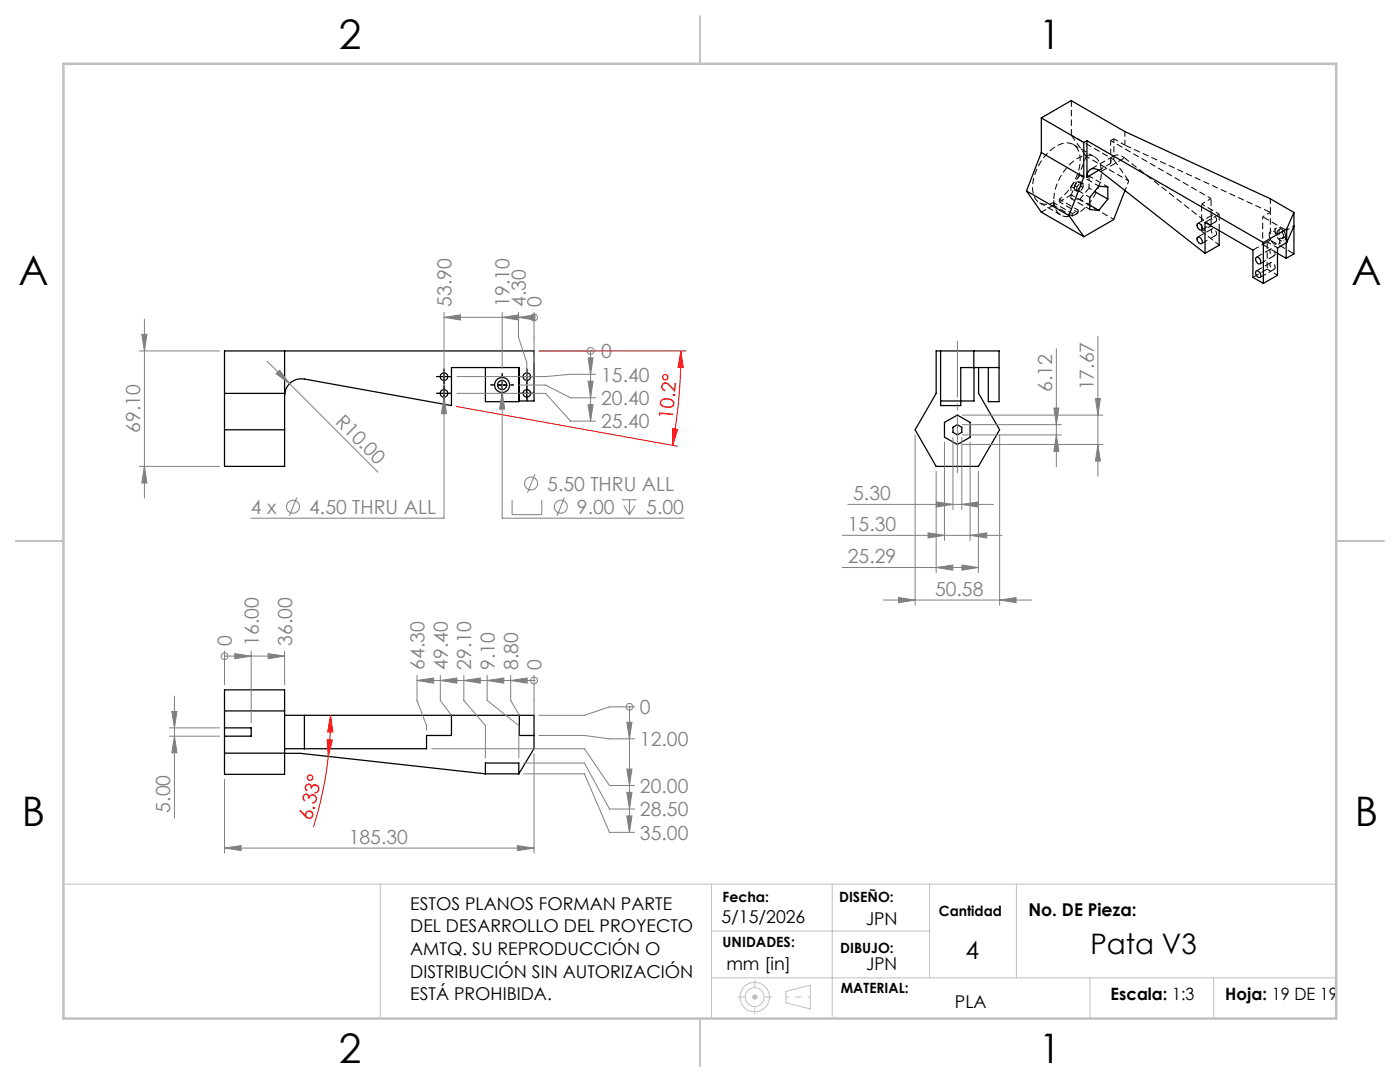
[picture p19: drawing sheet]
<svg xmlns="http://www.w3.org/2000/svg" width="279mm" height="216mm" viewBox="0 0 279 216" stroke-linecap="round" stroke-linejoin="round" font-family="sans-serif">
<defs><g id="words">
<g font-size="8.1">
<text x="67.6" y="9.7">2</text>
<text x="207.3" y="9.7">1</text>
<text x="3.7" y="57">A</text>
<text x="269.7" y="57">A</text>
<text x="4.4" y="164.9">B</text>
<text x="270.4" y="164.9">B</text>
<text x="67.6" y="212.2">2</text>
<text x="207.3" y="212.2">1</text>
</g>
<text font-size="5.6" x="217.6" y="190.3">Pata V3</text>
<text font-size="4.9" x="192.7" y="191.4">4</text>
<g font-size="3.9" fill="#808080">
<text x="90.1" y="61.2" transform="rotate(-90 90.1 61.2)">53.90</text>
<text x="101.7" y="61.2" transform="rotate(-90 101.7 61.2)">19.10</text>
<text x="104.9" y="61.2" transform="rotate(-90 104.9 61.2)">4.30</text>
<text x="108.1" y="61.2" transform="rotate(-90 108.1 61.2)">0</text>
<text x="120" y="71.5">0</text>
<text x="120" y="76.1">15.40</text>
<text x="218.3" y="77.9" transform="rotate(-90 218.3 77.9)">17.67</text>
<text x="120" y="80.8">20.40</text>
<text x="210" y="78.2" transform="rotate(-90 210 78.2)">6.12</text>
<text x="28" y="86.4" transform="rotate(-90 28 86.4)">69.10</text>
<text x="66.8" y="84.3" transform="rotate(45 66.8 84.3)">R10.00</text>
<text x="120" y="85.5">25.40</text>
<text x="109.2" y="97.9">5.50 THRU ALL</text>
<text x="170.3" y="99.8">5.30</text>
<text x="50.1" y="102.6">4 x</text>
<text x="61.7" y="102.6">4.50 THRU ALL</text>
<text x="115.1" y="102.6">9.00</text>
<text x="129" y="102.6">5.00</text>
<text x="169.2" y="106">15.30</text>
<text x="169.2" y="112.4">25.29</text>
<text x="186.6" y="118.9">50.58</text>
<text x="46.3" y="128.8" transform="rotate(-90 46.3 128.8)">0</text>
<text x="51.6" y="128.8" transform="rotate(-90 51.6 128.8)">16.00</text>
<text x="58.3" y="128.8" transform="rotate(-90 58.3 128.8)">36.00</text>
<text x="84.7" y="133.7" transform="rotate(-90 84.7 133.7)">64.30</text>
<text x="89.4" y="133.7" transform="rotate(-90 89.4 133.7)">49.40</text>
<text x="94.1" y="133.7" transform="rotate(-90 94.1 133.7)">29.10</text>
<text x="98.7" y="133.7" transform="rotate(-90 98.7 133.7)">9.10</text>
<text x="103.4" y="133.7" transform="rotate(-90 103.4 133.7)">8.80</text>
<text x="108.1" y="133.7" transform="rotate(-90 108.1 133.7)">0</text>
<text x="127.7" y="142.5">0</text>
<text x="127.7" y="148.9">12.00</text>
<text x="127.7" y="158.2">20.00</text>
<text x="34" y="162.1" transform="rotate(-90 34 162.1)">5.00</text>
<text x="127.7" y="162.9">28.50</text>
<text x="127.7" y="167.5">35.00</text>
<text x="69.6" y="168.4">185.30</text>
</g>
<g font-size="3.9" fill="#f00">
<text x="134.3" y="83.8" transform="rotate(-85 134.3 83.8)">10.2°</text>
<text x="62.2" y="163.8" transform="rotate(-77 62.2 163.8)">6.33°</text>
</g>
<g font-size="3.5">
<text x="81.9" y="181.5">ESTOS PLANOS FORMAN PARTE</text>
<text x="144" y="184.2">5/15/2026</text>
<text x="172.8" y="184.6">JPN</text>
<text x="205.3" y="182.7">No. DE Pieza:</text>
<text x="81.9" y="186">DEL DESARROLLO DEL PROYECTO</text>
<text x="81.9" y="190.6">AMTQ. SU REPRODUCCIÓN O</text>
<text x="81.9" y="195.1">DISTRIBUCIÓN SIN AUTORIZACIÓN</text>
<text x="145" y="193.5">mm [in]</text>
<text x="172.9" y="193.5">JPN</text>
<text x="81.9" y="199.6">ESTÁ PROHIBIDA.</text>
<text x="190.6" y="201.1">PLA</text>
</g>
<g font-size="3.4">
<text x="221.6" y="199.6">Escala: 1:3</text>
<text x="244.5" y="199.6">Hoja: 19 DE 19</text>
</g>
<g font-size="2.8">
<text x="144.2" y="179.9">Fecha:</text>
<text x="167.5" y="179.9">DISEÑO:</text>
<text x="187.4" y="182.7">Cantidad</text>
<text x="144.2" y="189">UNIDADES:</text>
<text x="167.7" y="190.3">DIBUJO:</text>
<text x="167.8" y="198.1">MATERIAL:</text>
</g>
</g></defs>
<g fill="none" stroke="#000" stroke-width=".25">
<path d="M204.9 38.1l8.4 4.9M204.9 38.1l2.9 4.2 8.5 4.9M207.8 23.5l6-3.4 10.7 6.1 29 13.5 4.7 2.7M207.8 23.5l8.5 4.9M207.8 30.4l8.5 4.9M207.8 23.5v6.9M207.8 30.4l-2.9 7.7M216.3 35.3l-3 7.7M216.3 28.4v6.9M216.9 35.3a1.47 1.47 0 0 1 .8-1.5 1.47 1.47 0 0 1 1.7 .2l21.1 16.6M216.9 28.1l35.2 20.3M216.9 28.1l-.6 .3"/>
<path d="M216.9 28.1v7.2M218.4 38.2l2.7 1.5M219.3 34l-2.4 1.3M221.1 39.7v-2.4l-1.8-.2-1.8 2.3v2.4l1.8 .2M221.1 39.7l-1.8 2.3M224.5 38l-2.3 5.8-5.9 3.4M213.3 43l3 4.2M217.5 40.9l1.8 1.1M238.9 47.4a.78 .78 0 0 1 .8 .2 .78 .78 0 0 1 .3 .8 .42 .42 0 0 1-.5 .3 .42 .42 0 0 1-.4-.4l-.2-.5zM239 44.6a.85 .85 0 0 1 .7 1.3 .88 .88 0 0 1-.7-1.3zM240.5 50.6v-6.2l9.5 5.5v5.5l2.1 1.2M243.3 46v2.9l-2.8 1.7"/>
<path d="M250.6 51.4a.78 .78 0 0 1 .9 .4 .78 .78 0 0 1 0 .9 .93 .93 0 0 1-.9-1.3zM250.6 54.2a.78 .78 0 0 1 .9 .3 .78 .78 0 0 1 0 .9 .93 .93 0 0 1-.9-1.2zM252.1 48.4v8.2M255 50.6l1.7 .9M256.7 48.5v3M256.8 45.7l-4.7 2.7M256.8 48.4l-1.8 1.1v5.4l-2.9 1.7M256.8 45.7v2.7M258.2 42.4l-1.4 3.3M258.2 42.4v8.3l-1.5 .8M258.2 45.1l-1.4 3.3M44.8 78.5h12"/>
<path d="M56.8 70v23.1h-12v-23.1h61.8v10h-3v-6.7h-13.5v7.6l-29.4-5.3a3.3 3.3 0 0 0-3.9 3.3M96.9 73.3v6.9h6.6v-6.9M187.7 70v10.9h4v-7.6h7.7M194.3 70v3.3M194.4 73.3v6.7h-6.7M195.3 73.3v5.2l4.2 7.3-4.2 7.3h-8.5l-4.2-7.3 4.2-7.3v-8.5h12.6v10.2h-2.2v-6.9M44.8 85.8h12M188.5 84.3l2.6-1.5 2.5 1.5v2.9l-2.5 1.5-2.6-1.5zM190.2 85.3l.9-.6 .8 .6v1l-.8 .5-.9-.5zM44.8 145.2v1.7M44.8 145.2v-7.5h12v16.8h-12v-7.6M44.8 150.3h12"/>
<path d="M44.8 141.9h12M44.8 145.2h5.3v1.7h-5.3M56.8 149.4h3.9M56.8 142.7h3.9M56.8 150.3h3.1l37 4.1M60.7 142.7h45.9v6.7l-3.1 5M60.7 142.7v6.7M90.1 142.7v4.1h-5v2.6h-24.4M96.9 154.4v-2.1h6.6v2.1M96.9 154.4h6.6M103.6 142.7v4.1h3"/>
<circle cx="88.6" cy="78.5" r=".74"/>
<circle cx="88.6" cy="75.1" r=".75"/>
<circle cx="100.2" cy="76.8" r="1.49"/>
<circle cx="100.2" cy="76.8" r=".92"/>
<circle cx="105.1" cy="78.5" r=".74"/>
<circle cx="105.1" cy="75.2" r=".75"/>
</g>
<g fill="none" stroke="#000" stroke-width=".2" stroke-dasharray="1.3 .6" stroke-dashoffset=".7" stroke-linecap="butt">
<path d="M217.3 37.5l1.2 .7M214 42.6l1.2-.7M215.2 42.4l-1.2 .7M241.7 43.3a.39 .39 0 0 1 .4-.4 .39 .39 0 0 1 .4 .3 .65 .65 0 0 1 0 1.1 1.05 1.05 0 0 1-.8-1M241.7 46a.39 .39 0 0 1 .4-.4 .39 .39 0 0 1 .4 .3 .65 .65 0 0 1 0 1.1 1.05 1.05 0 0 1-.8-1M252 48.8v-5.5M253.4 50a.39 .39 0 0 1 .3-.4 .39 .39 0 0 1 .5 .3 .65 .65 0 0 1 0 1.1 1.05 1.05 0 0 1-.8-1M253.4 52.8a.39 .39 0 0 1 .3-.4 .39 .39 0 0 1 .5 .2 .65 .65 0 0 1 0 1.2 1.05 1.05 0 0 1-.8-1M253.5 47.9v-5.5M254.8 45.5l-1.2 .6M255.1 48.7l1.2-.6M255.4 48.1a1.84 1.84 0 0 0-1.8-2 1.71 1.71 0 0 0 .7 2.5 .66 .66 0 0 0 .8 .2 .66 .66 0 0 0 .3-.7"/>
<path d="M256.6 47.4a1.84 1.84 0 0 0-1.8-1.9 1.71 1.71 0 0 0 .7 2.5 .66 .66 0 0 0 .8 .1 .66 .66 0 0 0 .3-.7"/>
</g>
<g fill="none" stroke="#000" stroke-width=".2" stroke-dasharray="1.3 .6" stroke-linecap="butt">
<path d="M211.4 39.7v.6M213.8 20.1v6.9M213.8 27l3 4.2M214.4 37l.5 .3M214.4 37.9l.5 .2M215.1 36.3l.4 .2M215.1 36.3h.6M215.1 37.9l.4 .3M215.1 37.9h-.7M215.5 36.5l.7 .1M215.5 38.2l-.6-.1M215.7 37.1l.5 .3"/>
<path d="M215.7 36.3l.5 .3M222.3 31.9l3 4.2M210.2 40.4v.5M214 42.6v.5M215.2 41.9v.5M239.8 45.9l2.8-1.7M239.8 48.6l2.8-1.6M241.9 42.9l-2.8 1.7M241.9 45.7l-2.8 1.6M243.3 42.7v3.3M243.3 42.7l-2.8 1.7M250.1 49.9l2.8-1.6"/>
<path d="M250.1 55.3l2.8-1.6M251.5 52.6l2.8-1.6M251.5 55.3l2.8-1.6M253.6 49.7l-2.9 1.6M253.6 52.4l-2.9 1.6M255.4 45.8l-.3 .2M256 47.6l.3-.2"/>
</g>
<path d="M219.7 34.2l4.7-2.7M222.4 31.1l-4.8 2.7M241.7 39.6v5.5M239.8 40.7v5.5M252.9 53.7v-5.4M253.5 47.9l4.7 2.7M256.7 46l-4.7-2.7" fill="none" stroke="#000" stroke-width=".2" stroke-dasharray="1.3 .6" stroke-dashoffset="-.2" stroke-linecap="butt"/>
<g fill="none" stroke="#000" stroke-width=".2" stroke-dasharray="1.3 .6" stroke-dashoffset=".4" stroke-linecap="butt">
<path d="M213.7 37.2l3.8 2.2M213.7 39.6l3.8 2.2M213.7 37.2v2.4M214.4 37.9v-.9M214.9 38.1v-.8M215.5 35l3.8 2.1M215.7 36.3v.8M216.2 36.6v.8M217.3 37.5v-2.4M217.3 35.1l3.8 2.2M222.3 27.7v4.2M222.3 27.7l-.6 .4"/>
<path d="M210.2 40.4l3.8 2.2M211.4 40.3l3.8 2.1M214 43.1l-3.8-2.2M215.2 41.9l-3.8-2.2M252.9 48.3l2.1 1.2M252.9 53.7l2.1 1.2"/>
</g>
<path d="M216.8 31.2l-3 7.7M221.7 28.1v4.5M222.3 27.7l2.2 1.3M243.3 48.9l-3.5-2.7M256.7 48.5v-2.5" fill="none" stroke="#000" stroke-width=".2" stroke-dasharray="1.3 .6" stroke-dashoffset=".3" stroke-linecap="butt"/>
<path d="M210.3 39.8a10.2 10.2 0 0 1 5.7-8.6 2.67 2.67 0 0 1 3.8 2.5 10 10 0 0 1-5.8 9.4 2.69 2.69 0 0 1-3.7-2.8v-.5M253.5 42.4l-29-13.4M255 50.5l-3-1.7" fill="none" stroke="#000" stroke-width=".2" stroke-dasharray="1.3 .6" stroke-dashoffset="-.1" stroke-linecap="butt"/>
<path d="M213.7 39.6l1.8 .2M217.3 35.1l-1.8-.1M252 43.3l1.5-.9M252 48.8l1.5-.9M258.2 45.1l-1.5 .9" fill="none" stroke="#000" stroke-width=".2" stroke-dasharray="1.3 .6" stroke-dashoffset=".9" stroke-linecap="butt"/>
<path d="M213.8 38.9l-2.4 1.4M221.7 32.6l-2.4 1.4M224.5 29v-2.8M210.2 40.9l-2.4 1.4M253.5 42.4v-2.8M256.2 47.1a1 1 0 0 0-1.2-1.1 1.08 1.08 0 0 0 1 1.5l.2-.4M256.5 46.9a1 1 0 0 0-1.2-1.1 1.08 1.08 0 0 0 1.1 1.5l.1-.4" fill="none" stroke="#000" stroke-width=".2" stroke-dasharray="1.3 .6" stroke-dashoffset=".2" stroke-linecap="butt"/>
<g fill="none" stroke="#000" stroke-width=".2" stroke-dasharray="1.3 .6" stroke-dashoffset=".5" stroke-linecap="butt">
<path d="M213.8 38.9l8.5 4.9M214.4 37l.7-.7M214.9 37.3l.6-.8M215.5 39.8l2 1.1M215.7 37.1l-.6 .8M216.2 37.4l-.7 .8M216.8 31.2l8.5 4.9M222.3 31.9l-8.5-4.9M224.4 31.5a1.57 1.57 0 0 0-2.6 .2l-.1 .9M241.7 39.6l-20-11.5M239.8 46.2l1.9-1.1M239.8 40.7l1.9-1.1"/>
<path d="M243.3 42.7l-3.5-2"/>
</g>
<path d="M215.5 39.8l1.8-2.3M215.5 35l-1.8 2.2M218.4 31.3l-4.2-2.5M224.4 31.5l17.3 13.6M207.5 40.5l4.2 2.4" fill="none" stroke="#000" stroke-width=".2" stroke-dasharray="1.3 .6" stroke-dashoffset=".1" stroke-linecap="butt"/>
<path d="M225.3 36.1l-.8 1.9M210.2 40.4a2.72 2.72 0 0 1-4.1-2.5 10.1 10.1 0 0 1 5.5-9.1 2.74 2.74 0 0 1 4 2.8 10.5 10.5 0 0 1-4.2 8.1" fill="none" stroke="#000" stroke-width=".2" stroke-dasharray="1.3 .6" stroke-dashoffset=".6" stroke-linecap="butt"/>
<g fill="none" stroke="#808080" stroke-width=".2">
<path d="M27.8 70h16M28.3 66.7h1l-.5 3.3zM28.8 63.7v35.7M53.3 72.1l4.5 4.5M55.1 74.6l.7-.7 2 2.7zM57.8 76.6l17.6 17.6M88.6 79.2l.5 3.3h-1zM88.6 63.3l3.3-.5v1.1zM88.6 62.3v13.6M88.6 77.8v25.6h-38.5M88.6 63.3h18M91.2 78.5h17.7l5 5.5h5"/>
<path d="M100.2 78.3l.5 3.3h-1zM100.2 63.3l3.3-.5v1.1zM100.2 75.3v28.1h36.3M100.2 62.3v11.2M103.5 63.3l3.3-.5v1.1zM103.5 62.3v5l1.6 5v3.6M103.5 76.8h5.4l5 2.6h5M106.6 63.3h.1M106.6 62.3v10M107.6 70h11.3M117.4 71.4h1l-.5 3.3zM117.4 76.1h1l-.5 3.3z"/>
<path d="M117.9 70h.1M117.9 70v14M118.9 74.7h-5l-5 .4h-17.7M210.8 69.6v23.5M218.6 79.5h1l-.5 3.3zM219.1 67.1v27.9M27.8 93.1h16M28.8 93.1l.5 3.3h-1zM59.2 99.3l-1.5 3.6M102.2 99.7v3h5.9v-3M106.8 94.6l-1.5 3.7M112.6 99.3l-1.4 3.6"/>
<path d="M117.4 80.8h1l-.5 3.2zM124.1 99.7h3M125.6 99.7v3M182.6 86.7v34.1M186.8 94.1v20.2M188.5 88.2v19.6M190.2 87.3v14.4M191.9 87.3v14.4M192.1 84.7h19.7M192.1 86.8h19.7M192.1 82.8h28M192.1 88.7h28"/>
<path d="M193.6 88.2v19.6M195.3 94.1v20.2M199.5 86.7v34.1M210.3 81.4h1l-.5 3.3zM210.8 86.8l.5 3.3h-1zM219.1 88.7l.5 3.3h-1zM124.5 100.9l1.1 1.8M126.7 100.9l-1.1 1.8M168.1 113.2h27.2M168.1 106.8h31.9M169.2 100.6h29.1M176.3 119.7h29.5"/>
<path d="M179.3 119.2l3.3 .5-3.3 .6zM185.2 106.3l3.3 .5-3.3 .6zM186.8 113.2l3.3-.5v1.1zM186.9 100.2l3.3 .4-3.3 .6zM191.9 100.6l3.3-.4v1zM192 112.7l3.3 .5-3.3 .6zM193.6 106.8l3.3-.5v1.1zM199.5 119.7l3.3-.5v1.1zM34.8 138.9v24.3M44.8 130.9h.1M44.8 129.9v6.7M44.8 130.9h12"/>
<path d="M46.8 130.4l3.3 .5-3.3 .5zM50.1 129.9v14.4M53.5 130.4l3.3 .5-3.3 .5zM56.8 129.9v6.7M83.2 135.8l3.3-.5v1zM83.2 135.8h23.4M83.2 134.8v5l1.9 5v.9M87.9 135.8l3.3-.5v1zM87.9 134.8v5l2.2 2.9M92.6 135.8l3.2-.5v1zM92.6 134.8v5l4.3 5v6.4M97.2 135.8l3.3-.5v1z"/>
<path d="M97.2 134.8v5l6.3 5v6.4M101.9 135.8l3.3-.5v1zM101.9 134.8v5l1.7 2.9M106.6 135.8h.1M106.6 134.8v7.9M33.8 145.2h10M33.8 146.9h10M34.3 142h1l-.5 3.2zM34.8 146.9l.5 3.3h-1zM44.8 155.5v14.7M86.1 149.4h30.5l5 7.3h5M104.5 152.3h12.1l5 9.1h5"/>
<path d="M104.5 154.4h12.1l5 11.7h5M106.6 150.4v19.8M107.6 146.8h9l5 .6h5M125.1 144.1h1l-.5 3.3zM125.1 153.5h1l-.5 3.2zM125.1 158.1h1l-.5 3.3zM125.6 141h.1M125.6 141v25.1M126.6 141h-5l-5 1.7h-9M44.8 169.2l3.3-.5v1zM44.8 169.2h61.8M103.3 168.7l3.3 .5-3.3 .5z"/>
<path d="M125.1 162.8h1l-.5 3.3z"/>
<circle cx="106.6" cy="63.3" r=".68"/>
<circle cx="117.8" cy="70" r=".69"/>
<circle cx="106" cy="96.5" r="1.29"/>
<circle cx="58.5" cy="101.1" r="1.29"/>
<circle cx="111.9" cy="101.1" r="1.29"/>
<circle cx="44.8" cy="130.9" r=".67"/>
<circle cx="106.6" cy="135.8" r=".69"/>
<circle cx="125.6" cy="141" r=".69"/>
</g>
<path d="M107.6 70h29.3M135.9 70l.4 3.3h-1zM135.9 70a110 110 0 0 1-1.7 18.9M91.1 81.1l44.1 7.9M134.3 85.5l1 .2-1.1 3.2zM65.3 147.6l1 .1-.8 3.2zM65.5 150.9a70.4 70.4 0 0 1-3 14.1M66 142.7l.4 3.3h-1zM66 142.7l-.1 3.1-.4 5.1" fill="none" stroke="#f00" stroke-width=".2"/>
<g fill="none" stroke="#c0c0c0" stroke-width=".2">
<path d="M12.7 176.4h254M75.9 176.4v26.8M142 176.4v26.8M166.1 176.4v26.4M185.5 176.4v18.7M202.8 176.4v18.7M142 185.8h43.5M142 195.1h124.7M150.1 199h1M150.2 198.6l.8 .7M150.6 198.5v1M151 198.6l-.8 .7"/>
<path d="M156.8 197.8l4.9-1.2v4.7l-4.9-1.2zM217.5 195.1v8.1M242.2 195.1v7.8"/>
<circle cx="150.6" cy="199" r="1.88"/>
<circle cx="150.6" cy="199" r="2.95"/>
</g>
<g fill="none" stroke="#000" stroke-width=".2" stroke-dasharray="15.2 1.3 1.3 1.3" stroke-linecap="butt">
<path d="M87.8 78.5h-.8M87.8 75.1h-.8M88.6 77.6v-.7M88.6 79.3v.8M88.6 74.3v-.7M88.6 76v.7M89.5 78.5h.7M89.5 75.1h.7M98.6 76.8h-.7M100.2 75.1v-.6M100.2 78.5v.6M101.9 76.8h.7"/>
<path d="M104.3 75.1h-.7M104.3 78.5h-.7M105.2 74.3v-.7M105.2 76v.7M105.2 77.6v-.7M105.2 79.3v.8M106 75.1h.7M106 78.5h.7"/>
</g>
<path d="M191.1 68v26.4" fill="none" stroke="#808080" stroke-width=".2" stroke-dasharray="15.2 1.3 1.3 1.3" stroke-dashoffset="3.9" stroke-linecap="butt"/>
<path d="M156.9 198.9h4.8" fill="none" stroke="#c0c0c0" stroke-width=".2" stroke-dasharray="15.2 1.3 1.3 1.3" stroke-dashoffset="14.7" stroke-linecap="butt"/>
<path d="M147.2 198.9h6.8M150.6 202.4v-6.9" fill="none" stroke="#c0c0c0" stroke-width=".2" stroke-dasharray="15.2 1.3 1.3 1.3" stroke-dashoffset="13.7" stroke-linecap="butt"/>
<path d="M87.8 75.1h1.6M87.8 78.5h1.6M88.6 74.3v1.7M88.6 77.6v1.7M99.4 76.8h1.6M100.2 76v1.6M104.3 75.1h1.7M104.3 78.5h1.7M105.1 74.3v1.7M105.1 77.6v1.7" fill="none" stroke="#000" stroke-width=".2"/>
<path d="M139.7 3.2v9.5M3.1 107.9h9.6M266.7 107.9h9.5M139.7 203.2v9.6" fill="none" stroke="#c0c0c0" stroke-width=".25"/>
<path d="M12.7 12.7h254v190.5h-254z" fill="none" stroke="#c0c0c0" stroke-width=".5"/>
<g fill="#f00">
<path d="M65.3 147.6l1 .1-.8 3.2zM66 142.7l.4 3.3h-1z"/>
<path d="M134.3 85.5l1 .2-1.1 3.2zM135.9 70l.4 3.3h-1z"/>
</g>
<g fill="#808080">
<path d="M55.1 74.6l.7-.7 2 2.7z"/>
<path d="M192 112.7l3.3 .5-3.3 .6zM186.8 113.2l3.3-.5v1.1z"/>
<path d="M88.6 79.2l-.5 3.3h1zM100.2 78.3l-.5 3.3h1zM186.9 100.2l3.3 .4-3.3 .6zM191.9 100.6l3.3-.4v1zM44.8 169.2l3.3-.5v1zM103.3 168.7l3.3 .5-3.3 .5z"/>
<path d="M185.2 106.3l3.3 .5-3.3 .6zM193.6 106.8l3.3-.5v1.1z"/>
<path d="M28.3 66.7h1l-.5 3.3zM28.8 93.1l.5 3.3h-1zM210.3 81.4h1l-.5 3.3zM210.8 86.8l.5 3.3h-1zM34.3 142h1l-.5 3.2zM34.8 146.9l.5 3.3h-1z"/>
<path d="M218.6 79.5h1l-.5 3.3zM219.1 88.7l.5 3.3h-1z"/>
<path d="M179.3 119.2l3.3 .5-3.3 .6zM199.5 119.7l3.3-.5v1.1z"/>
<path d="M117.4 71.4h1l-.5 3.3zM117.4 80.8h1l-.5 3.2zM117.4 76.1h1l-.5 3.3zM125.1 144.1h1l-.5 3.3zM125.1 153.5h1l-.5 3.2zM125.1 158.1h1l-.5 3.3zM125.1 162.8h1l-.5 3.3z"/>
<path d="M103.5 63.3l3.3-.5v1.1zM100.2 63.3l3.3-.5v1.1zM88.6 63.3l3.3-.5v1.1zM101.9 135.8l3.3-.5v1zM97.2 135.8l3.3-.5v1zM92.6 135.8l3.2-.5v1zM87.9 135.8l3.3-.5v1zM83.2 135.8l3.3-.5v1zM46.8 130.4l3.3 .5-3.3 .5zM53.5 130.4l3.3 .5-3.3 .5z"/>
</g>
<use href="#words"/>
</svg>
